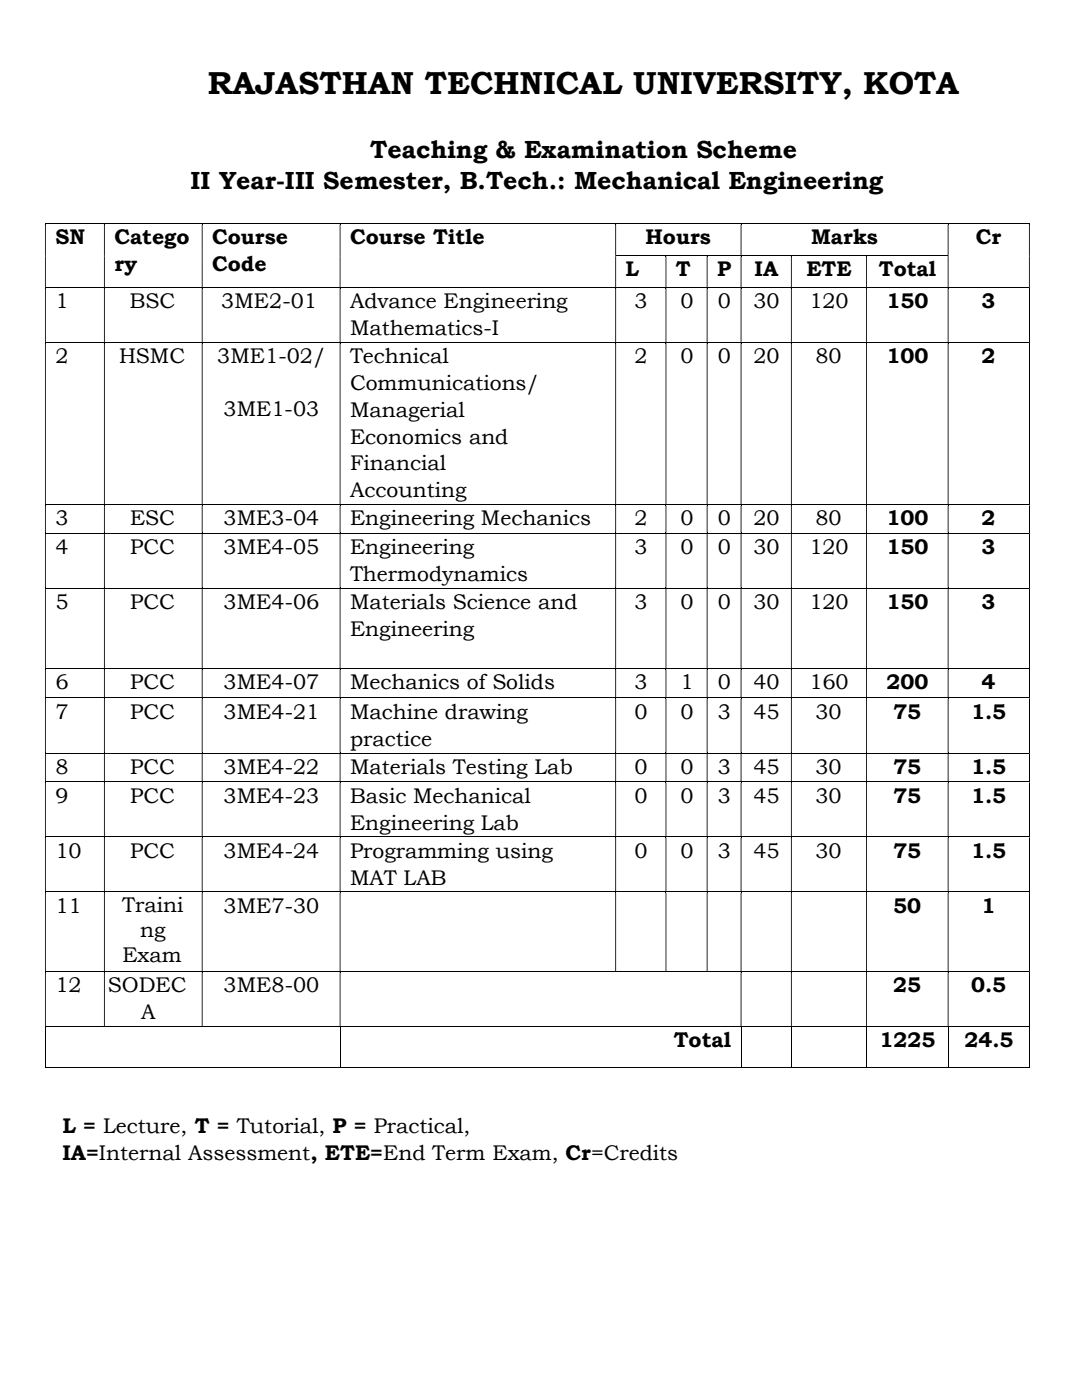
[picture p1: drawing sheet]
<svg xmlns="http://www.w3.org/2000/svg" width="216mm" height="279mm" viewBox="0 0 216 279" stroke-linecap="round" stroke-linejoin="round" font-family="sans-serif">
<defs><g id="words">
<text font-size="6.3" x="41.4" y="18.7">RAJASTHAN TECHNICAL UNIVERSITY, KOTA</text>
<g font-size="4.9">
<text x="73.8" y="31.5">Teaching &amp; Examination Scheme</text>
<text x="38" y="37.8">II Year-III Semester, B.Tech.: Mechanical Engineering</text>
</g>
<g font-size="4.2">
<text x="11" y="48.8">SN</text>
<text x="22.8" y="48.8">Catego</text>
<text x="42.3" y="48.8">Course</text>
<text x="69.8" y="48.8">Course Title</text>
<text x="128.8" y="48.8">Hours</text>
<text x="161.8" y="48.8">Marks</text>
<text x="194.7" y="48.8">Cr</text>
<text x="22.8" y="54.1">ry</text>
<text x="42.3" y="54.1">Code</text>
<text x="124.8" y="55.1">L</text>
<text x="134.9" y="55.1">T</text>
<text x="143.1" y="55.1">P</text>
<text x="150.6" y="55.1">IA</text>
<text x="160.9" y="55.1">ETE</text>
<text x="175.4" y="55.1">Total</text>
<text x="11" y="61.5">1</text>
<text x="25.9" y="61.5">BSC</text>
<text x="44.2" y="61.5">3ME2-01</text>
<text x="69.8" y="61.5">Advance Engineering</text>
<text x="126.6" y="61.5">3</text>
<text x="135.8" y="61.5">0</text>
<text x="143.3" y="61.5">0</text>
<text x="150.3" y="61.5">30</text>
<text x="161.5" y="61.5">120</text>
<text x="176.9" y="61.5">150</text>
<text x="195.9" y="61.5">3</text>
<text x="69.8" y="66.8">Mathematics-I</text>
<text x="11" y="72.5">2</text>
<text x="23.7" y="72.5">HSMC</text>
<text x="43.3" y="72.5">3ME1-02/</text>
<text x="69.8" y="72.5">Technical</text>
<text x="69.8" y="77.8">Communications/</text>
<text x="126.6" y="72.5">2</text>
<text x="135.8" y="72.5">0</text>
<text x="143.3" y="72.5">0</text>
<text x="150.3" y="72.5">20</text>
<text x="162.7" y="72.5">80</text>
<text x="176.9" y="72.5">100</text>
<text x="195.9" y="72.5">2</text>
<text x="44.6" y="82.9">3ME1-03</text>
<text x="69.8" y="83.2">Managerial</text>
<text x="69.8" y="88.6">Economics and</text>
<text x="69.8" y="93.9">Financial</text>
<text x="69.8" y="99.3">Accounting</text>
<text x="11" y="104.9">3</text>
<text x="26" y="104.9">ESC</text>
<text x="44.6" y="104.9">3ME3-04</text>
<text x="69.8" y="104.9">Engineering Mechanics</text>
<text x="126.6" y="104.9">2</text>
<text x="135.8" y="104.9">0</text>
<text x="143.3" y="104.9">0</text>
<text x="150.3" y="104.9">20</text>
<text x="162.7" y="104.9">80</text>
<text x="176.9" y="104.9">100</text>
<text x="195.9" y="104.9">2</text>
<text x="11" y="110.5">4</text>
<text x="26" y="110.5">PCC</text>
<text x="44.6" y="110.5">3ME4-05</text>
<text x="69.8" y="110.5">Engineering</text>
<text x="126.6" y="110.5">3</text>
<text x="135.8" y="110.5">0</text>
<text x="143.3" y="110.5">0</text>
<text x="150.3" y="110.5">30</text>
<text x="161.5" y="110.5">120</text>
<text x="176.9" y="110.5">150</text>
<text x="195.9" y="110.5">3</text>
<text x="69.8" y="115.9">Thermodynamics</text>
<text x="11" y="121.5">5</text>
<text x="26" y="121.5">PCC</text>
<text x="44.6" y="121.5">3ME4-06</text>
<text x="69.8" y="121.5">Materials Science and</text>
<text x="126.6" y="121.5">3</text>
<text x="135.8" y="121.5">0</text>
<text x="143.3" y="121.5">0</text>
<text x="150.3" y="121.5">30</text>
<text x="161.5" y="121.5">120</text>
<text x="176.9" y="121.5">150</text>
<text x="195.9" y="121.5">3</text>
<text x="69.8" y="126.9">Engineering</text>
<text x="11" y="137.6">6</text>
<text x="26" y="137.6">PCC</text>
<text x="44.6" y="137.6">3ME4-07</text>
<text x="69.8" y="137.6">Mechanics of Solids</text>
<text x="126.6" y="137.6">3</text>
<text x="135.8" y="137.6">1</text>
<text x="143.3" y="137.6">0</text>
<text x="150.3" y="137.6">40</text>
<text x="161.5" y="137.6">160</text>
<text x="176.9" y="137.6">200</text>
<text x="195.9" y="137.6">4</text>
<text x="11" y="143.4">7</text>
<text x="26" y="143.4">PCC</text>
<text x="44.6" y="143.4">3ME4-21</text>
<text x="69.8" y="143.4">Machine drawing</text>
<text x="126.6" y="143.4">0</text>
<text x="135.8" y="143.4">0</text>
<text x="143.3" y="143.4">3</text>
<text x="150.3" y="143.4">45</text>
<text x="162.7" y="143.4">30</text>
<text x="178.2" y="143.4">75</text>
<text x="193.8" y="143.4">1.5</text>
<text x="69.8" y="148.8">practice</text>
<text x="11" y="154.4">8</text>
<text x="26" y="154.4">PCC</text>
<text x="44.6" y="154.4">3ME4-22</text>
<text x="69.8" y="154.4">Materials Testing Lab</text>
<text x="126.6" y="154.4">0</text>
<text x="135.8" y="154.4">0</text>
<text x="143.3" y="154.4">3</text>
<text x="150.3" y="154.4">45</text>
<text x="162.7" y="154.4">30</text>
<text x="178.2" y="154.4">75</text>
<text x="193.8" y="154.4">1.5</text>
<text x="11" y="160.2">9</text>
<text x="26" y="160.2">PCC</text>
<text x="44.6" y="160.2">3ME4-23</text>
<text x="69.8" y="160.2">Basic Mechanical</text>
<text x="126.6" y="160.2">0</text>
<text x="135.8" y="160.2">0</text>
<text x="143.3" y="160.2">3</text>
<text x="150.3" y="160.2">45</text>
<text x="162.7" y="160.2">30</text>
<text x="178.2" y="160.2">75</text>
<text x="193.8" y="160.2">1.5</text>
<text x="69.8" y="165.6">Engineering Lab</text>
<text x="11" y="171.2">10</text>
<text x="26" y="171.2">PCC</text>
<text x="44.6" y="171.2">3ME4-24</text>
<text x="69.8" y="171.2">Programming using</text>
<text x="126.6" y="171.2">0</text>
<text x="135.8" y="171.2">0</text>
<text x="143.3" y="171.2">3</text>
<text x="150.3" y="171.2">45</text>
<text x="162.7" y="171.2">30</text>
<text x="178.2" y="171.2">75</text>
<text x="193.8" y="171.2">1.5</text>
<text x="69.8" y="176.5">MAT LAB</text>
<text x="11" y="182.1">11</text>
<text x="24.4" y="182.1">Traini</text>
<text x="44.6" y="182.1">3ME7-30</text>
<text x="178.2" y="182.1">50</text>
<text x="195.9" y="182.1">1</text>
<text x="24.4" y="192">Exam</text>
<text x="28" y="187">ng</text>
<text x="11" y="198">12</text>
<text x="21.5" y="198">SODEC</text>
<text x="28.2" y="203.4">A</text>
<text x="44.6" y="198">3ME8-00</text>
<text x="178.2" y="198">25</text>
<text x="193.8" y="198">0.5</text>
<text x="134.5" y="209">Total</text>
<text x="175.5" y="209">1225</text>
<text x="192.4" y="209">24.5</text>
<text x="12.4" y="226.1">L = Lecture, T = Tutorial, P = Practical,</text>
<text x="12.4" y="231.4">IA=Internal Assessment, ETE=End Term Exam, Cr=Credits</text>
</g>
</g></defs>
<g fill="#000">
<path d="M9 44.6h.1v.2h-.1z" fill-rule="evenodd"/>
<path d="M9 44.8h.1v6.1h-.1zM20.7 44.8h.2v6.1h-.2zM40.3 44.8h.1v6.1h-.1zM67.8 44.8h.1v6.1h-.1zM122.8 44.8h.1v6.1h-.1zM147.8 44.8h.2v6.1h-.2zM189.1 44.8h.2v6.1h-.2zM205.3 44.8h.2v6.1h-.2z" fill-rule="evenodd"/>
<path d="M9 50.9h.1v.3h-.1zM20.7 50.9h.2v.3h-.2zM40.3 50.9h.1v.3h-.1zM67.8 50.9h.1v.3h-.1zM122.8 50.9h.1v.3h-.1z" fill-rule="evenodd"/>
<path d="M20.7 44.6h.2v.2h-.2z" fill-rule="evenodd"/>
<path d="M40.3 44.6h.1v.2h-.1z" fill-rule="evenodd"/>
<path d="M67.8 44.6h.1v.2h-.1z" fill-rule="evenodd"/>
<path d="M122.8 44.6h.1v.2h-.1z" fill-rule="evenodd"/>
<path d="M132.8 50.9h.2v.3h-.2z" fill-rule="evenodd"/>
<path d="M141 50.9h.2v.3h-.2z" fill-rule="evenodd"/>
<path d="M147.8 44.6h.2v.2h-.2z" fill-rule="evenodd"/>
<path d="M157.8 50.9h.2v.3h-.2z" fill-rule="evenodd"/>
<path d="M172.8 50.9h.2v.3h-.2z" fill-rule="evenodd"/>
<path d="M189.1 44.6h.2v.2h-.2z" fill-rule="evenodd"/>
<path d="M189.1 50.9h.2v.3h-.2zM205.3 50.9h.2v.3h-.2zM9 51.2h.1v6.1h-.1zM20.7 51.2h.2v6.1h-.2zM40.3 51.2h.1v6.1h-.1zM67.8 51.2h.1v6.1h-.1zM122.8 51.2h.1v6.1h-.1zM132.8 51.2h.2v6.1h-.2zM141 51.2h.2v6.1h-.2zM147.8 51.2h.2v6.1h-.2zM157.8 51.2h.2v6.1h-.2zM172.8 51.2h.2v6.1h-.2z" fill-rule="evenodd"/>
<path d="M189.1 51.2h.2v6.1h-.2zM205.3 51.2h.2v6.1h-.2z" fill-rule="evenodd"/>
<path d="M205.3 44.6h.2v.2h-.2z" fill-rule="evenodd"/>
<path d="M205.3 57.3h.2v.2h-.2zM9 57.5h.1v10.7h-.1zM20.7 57.5h.2v10.7h-.2zM40.3 57.5h.1v10.7h-.1zM67.8 57.5h.1v10.7h-.1zM122.8 57.5h.1v10.7h-.1zM132.8 57.5h.2v10.7h-.2zM141 57.5h.2v10.7h-.2zM147.8 57.5h.2v10.7h-.2zM157.8 57.5h.2v10.7h-.2zM172.8 57.5h.2v10.7h-.2zM189.1 57.5h.2v10.7h-.2z" fill-rule="evenodd"/>
<path d="M205.3 68.2h.2v.3h-.2zM9 68.5h.1v32.2h-.1zM20.7 68.5h.2v32.2h-.2zM40.3 68.5h.1v32.2h-.1zM67.8 68.5h.1v32.2h-.1zM122.8 68.5h.1v32.2h-.1zM132.8 68.5h.2v32.2h-.2zM141 68.5h.2v32.2h-.2zM147.8 68.5h.2v32.2h-.2zM157.8 68.5h.2v32.2h-.2zM172.8 68.5h.2v32.2h-.2zM189.1 68.5h.2v32.2h-.2z" fill-rule="evenodd"/>
<path d="M205.3 100.7h.2v.2h-.2zM9 100.9h.1v5.4h-.1zM20.7 100.9h.2v5.4h-.2zM40.3 100.9h.1v5.4h-.1zM67.8 100.9h.1v5.4h-.1zM122.8 100.9h.1v5.4h-.1zM132.8 100.9h.2v5.4h-.2zM141 100.9h.2v5.4h-.2zM147.8 100.9h.2v5.4h-.2zM157.8 100.9h.2v5.4h-.2zM172.8 100.9h.2v5.4h-.2zM189.1 100.9h.2v5.4h-.2z" fill-rule="evenodd"/>
<path d="M205.3 106.3h.2v.3h-.2zM9 106.6h.1v10.7h-.1zM20.7 106.6h.2v10.7h-.2zM40.3 106.6h.1v10.7h-.1zM67.8 106.6h.1v10.7h-.1zM122.8 106.6h.1v10.7h-.1zM132.8 106.6h.2v10.7h-.2zM141 106.6h.2v10.7h-.2zM147.8 106.6h.2v10.7h-.2zM157.8 106.6h.2v10.7h-.2zM172.8 106.6h.2v10.7h-.2zM189.1 106.6h.2v10.7h-.2z" fill-rule="evenodd"/>
<path d="M205.3 117.3h.2v.3h-.2zM9 117.6h.1v15.7h-.1zM20.7 117.6h.2v15.7h-.2zM40.3 117.6h.1v15.7h-.1zM67.8 117.6h.1v15.7h-.1zM122.8 117.6h.1v15.7h-.1zM132.8 117.6h.2v15.7h-.2zM141 117.6h.2v15.7h-.2zM147.8 117.6h.2v15.7h-.2zM157.8 117.6h.2v15.7h-.2zM172.8 117.6h.2v15.7h-.2zM189.1 117.6h.2v15.7h-.2z" fill-rule="evenodd"/>
<path d="M205.3 133.3h.2v.3h-.2zM9 133.6h.1v5.6h-.1zM20.7 133.6h.2v5.6h-.2zM40.3 133.6h.1v5.6h-.1zM67.8 133.6h.1v5.6h-.1zM122.8 133.6h.1v5.6h-.1zM132.8 133.6h.2v5.6h-.2zM141 133.6h.2v5.6h-.2zM147.8 133.6h.2v5.6h-.2zM157.8 133.6h.2v5.6h-.2zM172.8 133.6h.2v5.6h-.2zM189.1 133.6h.2v5.6h-.2z" fill-rule="evenodd"/>
<path d="M205.3 139.2h.2v.2h-.2zM9 139.4h.1v10.8h-.1zM20.7 139.4h.2v10.8h-.2zM40.3 139.4h.1v10.8h-.1zM67.8 139.4h.1v10.8h-.1zM122.8 139.4h.1v10.8h-.1zM132.8 139.4h.2v10.8h-.2zM141 139.4h.2v10.8h-.2zM147.8 139.4h.2v10.8h-.2zM157.8 139.4h.2v10.8h-.2zM172.8 139.4h.2v10.8h-.2zM189.1 139.4h.2v10.8h-.2z" fill-rule="evenodd"/>
<path d="M205.3 150.2h.2v.3h-.2zM9 150.5h.1v5.5h-.1zM20.7 150.5h.2v5.5h-.2zM40.3 150.5h.1v5.5h-.1zM67.8 150.5h.1v5.5h-.1zM122.8 150.5h.1v5.5h-.1zM132.8 150.5h.2v5.5h-.2zM141 150.5h.2v5.5h-.2zM147.8 150.5h.2v5.5h-.2zM157.8 150.5h.2v5.5h-.2zM172.8 150.5h.2v5.5h-.2zM189.1 150.5h.2v5.5h-.2z" fill-rule="evenodd"/>
<path d="M205.3 156h.2v.2h-.2zM9 156.2h.1v10.7h-.1zM20.7 156.2h.2v10.7h-.2zM40.3 156.2h.1v10.7h-.1zM67.8 156.2h.1v10.7h-.1zM122.8 156.2h.1v10.7h-.1zM132.8 156.2h.2v10.7h-.2zM141 156.2h.2v10.7h-.2zM147.8 156.2h.2v10.7h-.2zM157.8 156.2h.2v10.7h-.2zM172.8 156.2h.2v10.7h-.2zM189.1 156.2h.2v10.7h-.2z" fill-rule="evenodd"/>
<path d="M205.3 166.9h.2v.3h-.2zM9 167.2h.1v10.7h-.1zM20.7 167.2h.2v10.7h-.2zM40.3 167.2h.1v10.7h-.1zM67.8 167.2h.1v10.7h-.1zM122.8 167.2h.1v10.7h-.1zM132.8 167.2h.2v10.7h-.2zM141 167.2h.2v10.7h-.2zM147.8 167.2h.2v10.7h-.2zM157.8 167.2h.2v10.7h-.2zM172.8 167.2h.2v10.7h-.2zM189.1 167.2h.2v10.7h-.2z" fill-rule="evenodd"/>
<path d="M205.3 177.9h.2v.3h-.2zM9 178.2h.1v15.6h-.1zM20.7 178.2h.2v15.6h-.2zM40.3 178.2h.1v15.6h-.1zM67.8 178.2h.1v15.6h-.1zM122.8 178.2h.1v15.6h-.1zM132.8 178.2h.2v15.6h-.2zM141 178.2h.2v15.6h-.2zM147.8 178.2h.2v15.6h-.2zM157.8 178.2h.2v15.6h-.2zM172.8 178.2h.2v15.6h-.2zM189.1 178.2h.2v15.6h-.2z" fill-rule="evenodd"/>
<path d="M205.3 193.8h.2v.3h-.2zM9 194.1h.1v10.7h-.1zM20.7 194.1h.2v10.7h-.2zM40.3 194.1h.1v10.7h-.1zM67.8 194.1h.1v10.7h-.1zM147.8 194.1h.2v10.7h-.2zM157.8 194.1h.2v10.7h-.2zM172.8 194.1h.2v10.7h-.2zM189.1 194.1h.2v10.7h-.2z" fill-rule="evenodd"/>
</g>
<g fill="none" stroke="#000" stroke-width=".2">
<path d="M9.1 44.7h11.6M9.1 57.4h11.6M20.9 44.7h19.4M20.9 57.4h19.4M40.4 44.7h27.4M40.4 57.4h27.4M67.9 44.7h54.9M67.9 57.4h54.9M122.9 44.7h24.9M122.9 51h9.9M122.9 57.4h9.9M133 51h8"/>
<path d="M133 57.4h8M141.2 51h6.6M141.2 57.4h6.6M148 44.7h41.1M148 51h9.8M148 57.4h9.8M158 51h14.8M158 57.4h14.8M173 51h16.1M173 57.4h16.1M189.3 44.7h16M189.3 57.4h16"/>
<path d="M205.4 57.5v10.7M9.1 68.3h11.6M20.9 68.3h19.4M40.4 68.3h27.4M67.9 68.3h54.9M122.9 68.3h9.9M133 68.3h8M141.2 68.3h6.6M148 68.3h9.8M158 68.3h14.8M173 68.3h16.1M189.3 68.3h16"/>
<path d="M205.4 68.5v32.2M9.1 100.8h11.6M9.1 106.4h11.6M9.1 117.4h11.6M20.9 100.8h19.4M20.9 106.4h19.4M20.9 117.4h19.4M40.4 100.8h27.4M40.4 106.4h27.4M40.4 117.4h27.4M67.9 100.8h54.9M67.9 106.4h54.9"/>
<path d="M67.9 117.4h54.9M122.9 100.8h9.9M122.9 106.4h9.9M122.9 117.4h9.9M133 100.8h8M133 106.4h8M133 117.4h8M141.2 100.8h6.6M141.2 106.4h6.6M141.2 117.4h6.6M148 100.8h9.8M148 106.4h9.8"/>
<path d="M148 117.4h9.8M158 100.8h14.8M158 106.4h14.8M158 117.4h14.8M173 100.8h16.1M173 106.4h16.1M173 117.4h16.1M189.3 100.8h16M189.3 106.4h16M189.3 117.4h16M205.4 100.9v5.4M205.4 106.6v10.7"/>
<path d="M205.4 117.6v15.7M9.1 133.4h11.6M9.1 139.3h11.6M20.9 133.4h19.4M20.9 139.3h19.4M40.4 133.4h27.4M40.4 139.3h27.4M67.9 133.4h54.9M67.9 139.3h54.9M122.9 133.4h9.9M122.9 139.3h9.9M133 133.4h8"/>
<path d="M133 139.3h8M141.2 133.4h6.6M141.2 139.3h6.6M148 133.4h9.8M148 139.3h9.8M158 133.4h14.8M158 139.3h14.8M173 133.4h16.1M173 139.3h16.1M189.3 133.4h16M189.3 139.3h16M205.4 133.6v5.6"/>
<path d="M205.4 139.4v10.8M9.1 150.3h11.6M9.1 156h11.6M20.9 150.3h19.4M20.9 156h19.4M40.4 150.3h27.4M40.4 156h27.4M67.9 150.3h54.9M67.9 156h54.9M122.9 150.3h9.9M122.9 156h9.9M133 150.3h8"/>
<path d="M133 156h8M141.2 150.3h6.6M141.2 156h6.6M148 150.3h9.8M148 156h9.8M158 150.3h14.8M158 156h14.8M173 150.3h16.1M173 156h16.1M189.3 150.3h16M189.3 156h16M205.4 150.5v5.5"/>
<path d="M205.4 156.2v10.7M9.1 167h11.6M9.1 178h11.6M20.9 167h19.4M20.9 178h19.4M40.4 167h27.4M40.4 178h27.4M67.9 167h54.9M67.9 178h54.9M122.9 167h9.9M122.9 178h9.9M133 167h8"/>
<path d="M133 178h8M141.2 167h6.6M141.2 178h6.6M148 167h9.8M148 178h9.8M158 167h14.8M158 178h14.8M173 167h16.1M173 178h16.1M189.3 167h16M189.3 178h16M205.4 167.2v10.7"/>
<path d="M205.4 178.2v15.6M9.1 193.9h11.6M20.9 193.9h19.4M40.4 193.9h27.4M67.9 193.9h79.9M148 193.9h9.8M158 193.9h14.8M173 193.9h16.1M189.3 193.9h16M205.4 194.1v10.7M9 213.1h58.8M9.1 205.1v8"/>
<path d="M9.1 204.9h58.7M67.9 205.1v8M67.9 204.9h79.9M67.9 213.1h79.9M147.9 205.1v8M148 204.9h9.8M148 213.1h9.8M157.9 205.1v8M158 204.9h14.8M158 213.1h14.8M172.9 205.1v8M173 204.9h16.1"/>
<path d="M173 213.1h16.1M189.2 205.1v8M189.3 204.9h16M189.3 213.1h16M205.4 205.1v8"/>
</g>
<g fill="#000">
<path d="M9 57.3h.1v.2h-.1zM20.7 57.3h.2v.2h-.2zM40.3 57.3h.1v.2h-.1zM67.8 57.3h.1v.2h-.1zM122.8 57.3h.1v.2h-.1zM132.8 57.3h.2v.2h-.2zM141 57.3h.2v.2h-.2zM147.8 50.9h.2v.3h-.2zM147.8 57.3h.2v.2h-.2zM157.8 57.3h.2v.2h-.2zM172.8 57.3h.2v.2h-.2zM189.1 57.3h.2v.2h-.2z"/>
<path d="M9 68.2h.1v.3h-.1zM20.7 68.2h.2v.3h-.2zM40.3 68.2h.1v.3h-.1zM67.8 68.2h.1v.3h-.1zM122.8 68.2h.1v.3h-.1zM132.8 68.2h.2v.3h-.2zM141 68.2h.2v.3h-.2zM147.8 68.2h.2v.3h-.2zM157.8 68.2h.2v.3h-.2zM172.8 68.2h.2v.3h-.2zM189.1 68.2h.2v.3h-.2zM9 100.7h.1v.2h-.1z"/>
<path d="M9 106.3h.1v.3h-.1zM9 117.3h.1v.3h-.1zM20.7 100.7h.2v.2h-.2zM20.7 106.3h.2v.3h-.2zM20.7 117.3h.2v.3h-.2zM40.3 100.7h.1v.2h-.1zM40.3 106.3h.1v.3h-.1zM40.3 117.3h.1v.3h-.1zM67.8 100.7h.1v.2h-.1zM67.8 106.3h.1v.3h-.1zM67.8 117.3h.1v.3h-.1zM122.8 100.7h.1v.2h-.1z"/>
<path d="M122.8 106.3h.1v.3h-.1zM122.8 117.3h.1v.3h-.1zM132.8 100.7h.2v.2h-.2zM132.8 106.3h.2v.3h-.2zM132.8 117.3h.2v.3h-.2zM141 100.7h.2v.2h-.2zM141 106.3h.2v.3h-.2zM141 117.3h.2v.3h-.2zM147.8 100.7h.2v.2h-.2zM147.8 106.3h.2v.3h-.2zM147.8 117.3h.2v.3h-.2zM157.8 100.7h.2v.2h-.2z"/>
<path d="M157.8 106.3h.2v.3h-.2zM157.8 117.3h.2v.3h-.2zM172.8 100.7h.2v.2h-.2zM172.8 106.3h.2v.3h-.2zM172.8 117.3h.2v.3h-.2zM189.1 100.7h.2v.2h-.2zM189.1 106.3h.2v.3h-.2zM189.1 117.3h.2v.3h-.2zM9 133.3h.1v.3h-.1zM9 139.2h.1v.2h-.1zM20.7 133.3h.2v.3h-.2zM20.7 139.2h.2v.2h-.2z"/>
<path d="M40.3 133.3h.1v.3h-.1zM40.3 139.2h.1v.2h-.1zM67.8 133.3h.1v.3h-.1zM67.8 139.2h.1v.2h-.1zM122.8 133.3h.1v.3h-.1zM122.8 139.2h.1v.2h-.1zM132.8 133.3h.2v.3h-.2zM132.8 139.2h.2v.2h-.2zM141 133.3h.2v.3h-.2zM141 139.2h.2v.2h-.2zM147.8 133.3h.2v.3h-.2zM147.8 139.2h.2v.2h-.2z"/>
<path d="M157.8 133.3h.2v.3h-.2zM157.8 139.2h.2v.2h-.2zM172.8 133.3h.2v.3h-.2zM172.8 139.2h.2v.2h-.2zM189.1 133.3h.2v.3h-.2zM189.1 139.2h.2v.2h-.2zM9 150.2h.1v.3h-.1zM9 156h.1v.2h-.1zM20.7 150.2h.2v.3h-.2zM20.7 156h.2v.2h-.2zM40.3 150.2h.1v.3h-.1zM40.3 156h.1v.2h-.1z"/>
<path d="M67.8 150.2h.1v.3h-.1zM67.8 156h.1v.2h-.1zM122.8 150.2h.1v.3h-.1zM122.8 156h.1v.2h-.1zM132.8 150.2h.2v.3h-.2zM132.8 156h.2v.2h-.2zM141 150.2h.2v.3h-.2zM141 156h.2v.2h-.2zM147.8 150.2h.2v.3h-.2zM147.8 156h.2v.2h-.2zM157.8 150.2h.2v.3h-.2zM157.8 156h.2v.2h-.2z"/>
<path d="M172.8 150.2h.2v.3h-.2zM172.8 156h.2v.2h-.2zM189.1 150.2h.2v.3h-.2zM189.1 156h.2v.2h-.2zM9 166.9h.1v.3h-.1zM9 177.9h.1v.3h-.1zM20.7 166.9h.2v.3h-.2zM20.7 177.9h.2v.3h-.2zM40.3 166.9h.1v.3h-.1zM40.3 177.9h.1v.3h-.1zM67.8 166.9h.1v.3h-.1zM67.8 177.9h.1v.3h-.1z"/>
<path d="M122.8 166.9h.1v.3h-.1zM122.8 177.9h.1v.3h-.1zM132.8 166.9h.2v.3h-.2zM132.8 177.9h.2v.3h-.2zM141 166.9h.2v.3h-.2zM141 177.9h.2v.3h-.2zM147.8 166.9h.2v.3h-.2zM147.8 177.9h.2v.3h-.2zM157.8 166.9h.2v.3h-.2zM157.8 177.9h.2v.3h-.2zM172.8 166.9h.2v.3h-.2zM172.8 177.9h.2v.3h-.2z"/>
<path d="M189.1 166.9h.2v.3h-.2zM189.1 177.9h.2v.3h-.2zM9 193.8h.1v.3h-.1zM20.7 193.8h.2v.3h-.2zM40.3 193.8h.1v.3h-.1zM67.8 193.8h.1v.3h-.1zM147.8 193.8h.2v.3h-.2zM157.8 193.8h.2v.3h-.2zM172.8 193.8h.2v.3h-.2zM189.1 193.8h.2v.3h-.2zM9 204.8h.1v.3h-.1zM67.8 204.8h.1v.3h-.1z"/>
<path d="M147.8 204.8h.2v.3h-.2zM157.8 204.8h.2v.3h-.2zM172.8 204.8h.2v.3h-.2zM189.1 204.8h.2v.3h-.2zM205.3 204.8h.2v.3h-.2zM205.3 213h.2v.1h-.2z"/>
</g>
<use href="#words"/>
</svg>
